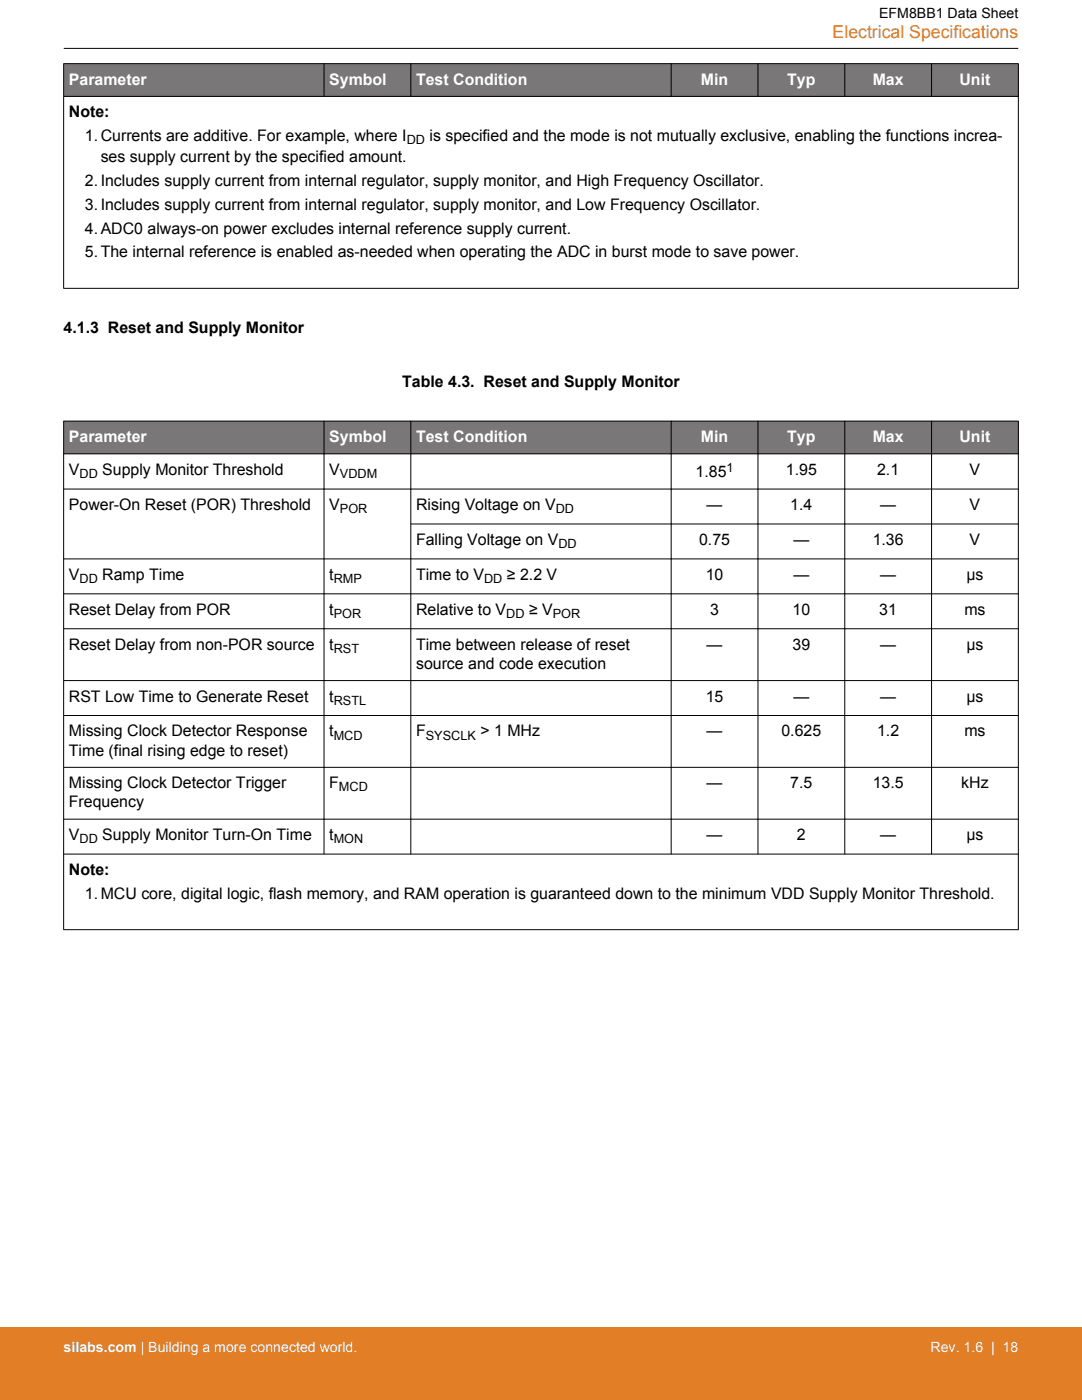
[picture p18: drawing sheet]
<svg xmlns="http://www.w3.org/2000/svg" width="216mm" height="279mm" viewBox="0 0 216 279" stroke-linecap="round" stroke-linejoin="round" font-family="sans-serif">
<defs><g id="words">
<text font-size="3.5" fill="#e27f26" x="166.1" y="7.5">Electrical Specifications</text>
<g font-size="3.2" fill="#fff">
<text x="13.7" y="16.9">Parameter</text>
<text x="65.7" y="16.9">Symbol</text>
<text x="83" y="16.9">Test Condition</text>
<text x="139.9" y="16.9">Min</text>
<text x="157.1" y="16.9">Typ</text>
<text x="174.1" y="16.9">Max</text>
<text x="191.5" y="16.9">Unit</text>
<text x="13.7" y="88.2">Parameter</text>
<text x="65.7" y="88.2">Symbol</text>
<text x="83" y="88.2">Test Condition</text>
<text x="139.9" y="88.2">Min</text>
<text x="157.1" y="88.2">Typ</text>
<text x="174.1" y="88.2">Max</text>
<text x="191.5" y="88.2">Unit</text>
</g>
<g font-size="3.2">
<text x="13.7" y="23.4">Note:</text>
<text x="16.9" y="28.2">1.Currents are additive. For example, where I</text>
<text x="85.7" y="28.2">is specified and the mode is not mutually exclusive, enabling the functions increa-</text>
<text x="20.1" y="32.4">ses supply current by the specified amount.</text>
<text x="16.9" y="37.1">2.Includes supply current from internal regulator, supply monitor, and High Frequency Oscillator.</text>
<text x="16.9" y="41.9">3.Includes supply current from internal regulator, supply monitor, and Low Frequency Oscillator.</text>
<text x="16.9" y="46.6">4.ADC0 always-on power excludes internal reference supply current.</text>
<text x="16.9" y="51.4">5.The internal reference is enabled as-needed when operating the ADC in burst mode to save power.</text>
<text x="12.7" y="66.4">4.1.3 Reset and Supply Monitor</text>
<text x="80.3" y="77.2">Table 4.3. Reset and Supply Monitor</text>
<text x="13.7" y="94.8">V</text>
<text x="20.4" y="94.8">Supply Monitor Threshold</text>
<text x="65.7" y="94.8">V</text>
<text x="138.8" y="95.2">1.85</text>
<text x="156.8" y="94.8">1.95</text>
<text x="175" y="94.8">2.1</text>
<text x="193.5" y="94.8">V</text>
<text x="13.7" y="101.8">Power-On Reset (POR) Threshold</text>
<text x="65.7" y="101.8">V</text>
<text x="83" y="101.8">Rising Voltage on V</text>
<text x="141" y="101.8">—</text>
<text x="157.7" y="101.8">1.4</text>
<text x="175.6" y="101.8">—</text>
<text x="193.5" y="101.8">V</text>
<text x="83" y="108.8">Falling Voltage on V</text>
<text x="139.5" y="108.8">0.75</text>
<text x="158.3" y="108.8">—</text>
<text x="174.1" y="108.8">1.36</text>
<text x="193.5" y="108.8">V</text>
<text x="13.7" y="115.7">V</text>
<text x="20.4" y="115.7">Ramp Time</text>
<text x="65.7" y="115.7">t</text>
<text x="83" y="115.7">Time to V</text>
<text x="101.2" y="115.7">≥ 2.2 V</text>
<text x="140.8" y="115.7">10</text>
<text x="158.3" y="115.7">—</text>
<text x="175.6" y="115.7">—</text>
<text x="192.8" y="115.7">µs</text>
<text x="13.7" y="122.7">Reset Delay from POR</text>
<text x="65.7" y="122.7">t</text>
<text x="83" y="122.7">Relative to V</text>
<text x="105.6" y="122.7">≥ V</text>
<text x="141.7" y="122.7">3</text>
<text x="158.1" y="122.7">10</text>
<text x="175.5" y="122.7">31</text>
<text x="192.4" y="122.7">ms</text>
<text x="13.7" y="129.7">Reset Delay from non-POR source</text>
<text x="65.7" y="129.7">t</text>
<text x="83" y="129.7">Time between release of reset</text>
<text x="141" y="129.7">—</text>
<text x="158.1" y="129.7">39</text>
<text x="175.6" y="129.7">—</text>
<text x="192.8" y="129.7">µs</text>
<text x="83" y="133.5">source and code execution</text>
<text x="13.7" y="140">RST Low Time to Generate Reset</text>
<text x="65.7" y="140">t</text>
<text x="140.8" y="140">15</text>
<text x="158.3" y="140">—</text>
<text x="175.6" y="140">—</text>
<text x="192.8" y="140">µs</text>
<text x="13.7" y="147">Missing Clock Detector Response</text>
<text x="65.7" y="147">t</text>
<text x="83" y="147">F</text>
<text x="95.9" y="147">&gt; 1 MHz</text>
<text x="141" y="147">—</text>
<text x="155.9" y="147">0.625</text>
<text x="175" y="147">1.2</text>
<text x="192.4" y="147">ms</text>
<text x="13.7" y="150.8">Time (final rising edge to reset)</text>
<text x="13.7" y="157.3">Missing Clock Detector Trigger</text>
<text x="13.7" y="161.1">Frequency</text>
<text x="65.7" y="157.3">F</text>
<text x="141" y="157.3">—</text>
<text x="157.7" y="157.3">7.5</text>
<text x="174.1" y="157.3">13.5</text>
<text x="191.8" y="157.3">kHz</text>
<text x="13.7" y="167.7">V</text>
<text x="20.4" y="167.7">Supply Monitor Turn-On Time</text>
<text x="65.7" y="167.7">t</text>
<text x="141" y="167.7">—</text>
<text x="159" y="167.7">2</text>
<text x="175.6" y="167.7">—</text>
<text x="192.8" y="167.7">µs</text>
<text x="13.7" y="174.6">Note:</text>
<text x="16.9" y="179.4">1.MCU core, digital logic, flash memory, and RAM operation is guaranteed down to the minimum VDD Supply Monitor Threshold.</text>
</g>
<text font-size="2.8" x="175.4" y="3.5">EFM8BB1 Data Sheet</text>
<g font-size="2.8" fill="#fff">
<text x="12.7" y="269.9">silabs.com | Building a more connected world.</text>
<text x="185.7" y="269.9">Rev. 1.6 | 18</text>
</g>
<g font-size="2.5">
<text x="81.2" y="28.8">DD</text>
<text x="15.9" y="95.4">DD</text>
<text x="67.8" y="95.4">VDDM</text>
<text x="145" y="94.2">1</text>
<text x="67.8" y="102.4">POR</text>
<text x="110.9" y="102.4">DD</text>
<text x="111.4" y="109.4">DD</text>
<text x="15.9" y="116.4">DD</text>
<text x="66.6" y="116.4">RMP</text>
<text x="96.6" y="116.4">DD</text>
<text x="66.6" y="123.3">POR</text>
<text x="101" y="123.3">DD</text>
<text x="110.3" y="123.3">POR</text>
<text x="66.6" y="130.3">RST</text>
<text x="66.6" y="140.6">RSTL</text>
<text x="66.6" y="147.6">MCD</text>
<text x="85" y="147.6">SYSCLK</text>
<text x="67.6" y="158">MCD</text>
<text x="15.9" y="168.3">DD</text>
<text x="66.6" y="168.3">MON</text>
</g>
</g></defs>
<g fill="#797777">
<path d="M12.7 12.7h190.5v6.5h-190.5z" fill-rule="evenodd"/>
<path d="M12.7 12.7h190.5v6.5h-190.5z" fill-rule="evenodd"/>
</g>
<path d="M12.7 12.7h190.5M12.7 19.2h190.5M12.7 12.7v44.9M64.7 12.7v6.6M82 12.7v6.6M133.9 12.7v6.6M151.2 12.7v6.6M168.6 12.7v6.6M185.9 12.7v6.6M203.2 12.7v44.9M12.7 57.5h190.5" fill="none" stroke="#000" stroke-width=".2"/>
<g fill="#797777">
<path d="M12.7 84h190.5v6.6h-190.5z" fill-rule="evenodd"/>
<path d="M12.7 84h190.5v6.6h-190.5z" fill-rule="evenodd"/>
</g>
<g fill="none" stroke="#000" stroke-width=".2">
<path d="M12.7 9.7h190.5M12.7 84h190.5M12.7 90.6h190.5M12.7 97.6h190.5M12.7 84v101.6M64.7 84v86.5M82 84v86.5M133.9 84v86.5M151.2 84v86.5M168.6 84v86.5M185.9 84v86.5M203.2 84v101.6"/>
<path d="M12.7 111.5h190.5M12.7 118.5h190.5M81.9 104.6h121.3M12.7 125.5h190.5M12.7 135.8h190.5M12.7 142.8h190.5M12.7 153.1h190.5M12.7 163.5h190.5M12.7 170.5h190.5M12.7 185.5h190.5"/>
</g>
<path d="M0 264.9h215.9v14.5h-215.9z" fill="#e27f26"/>
<use href="#words"/>
</svg>
